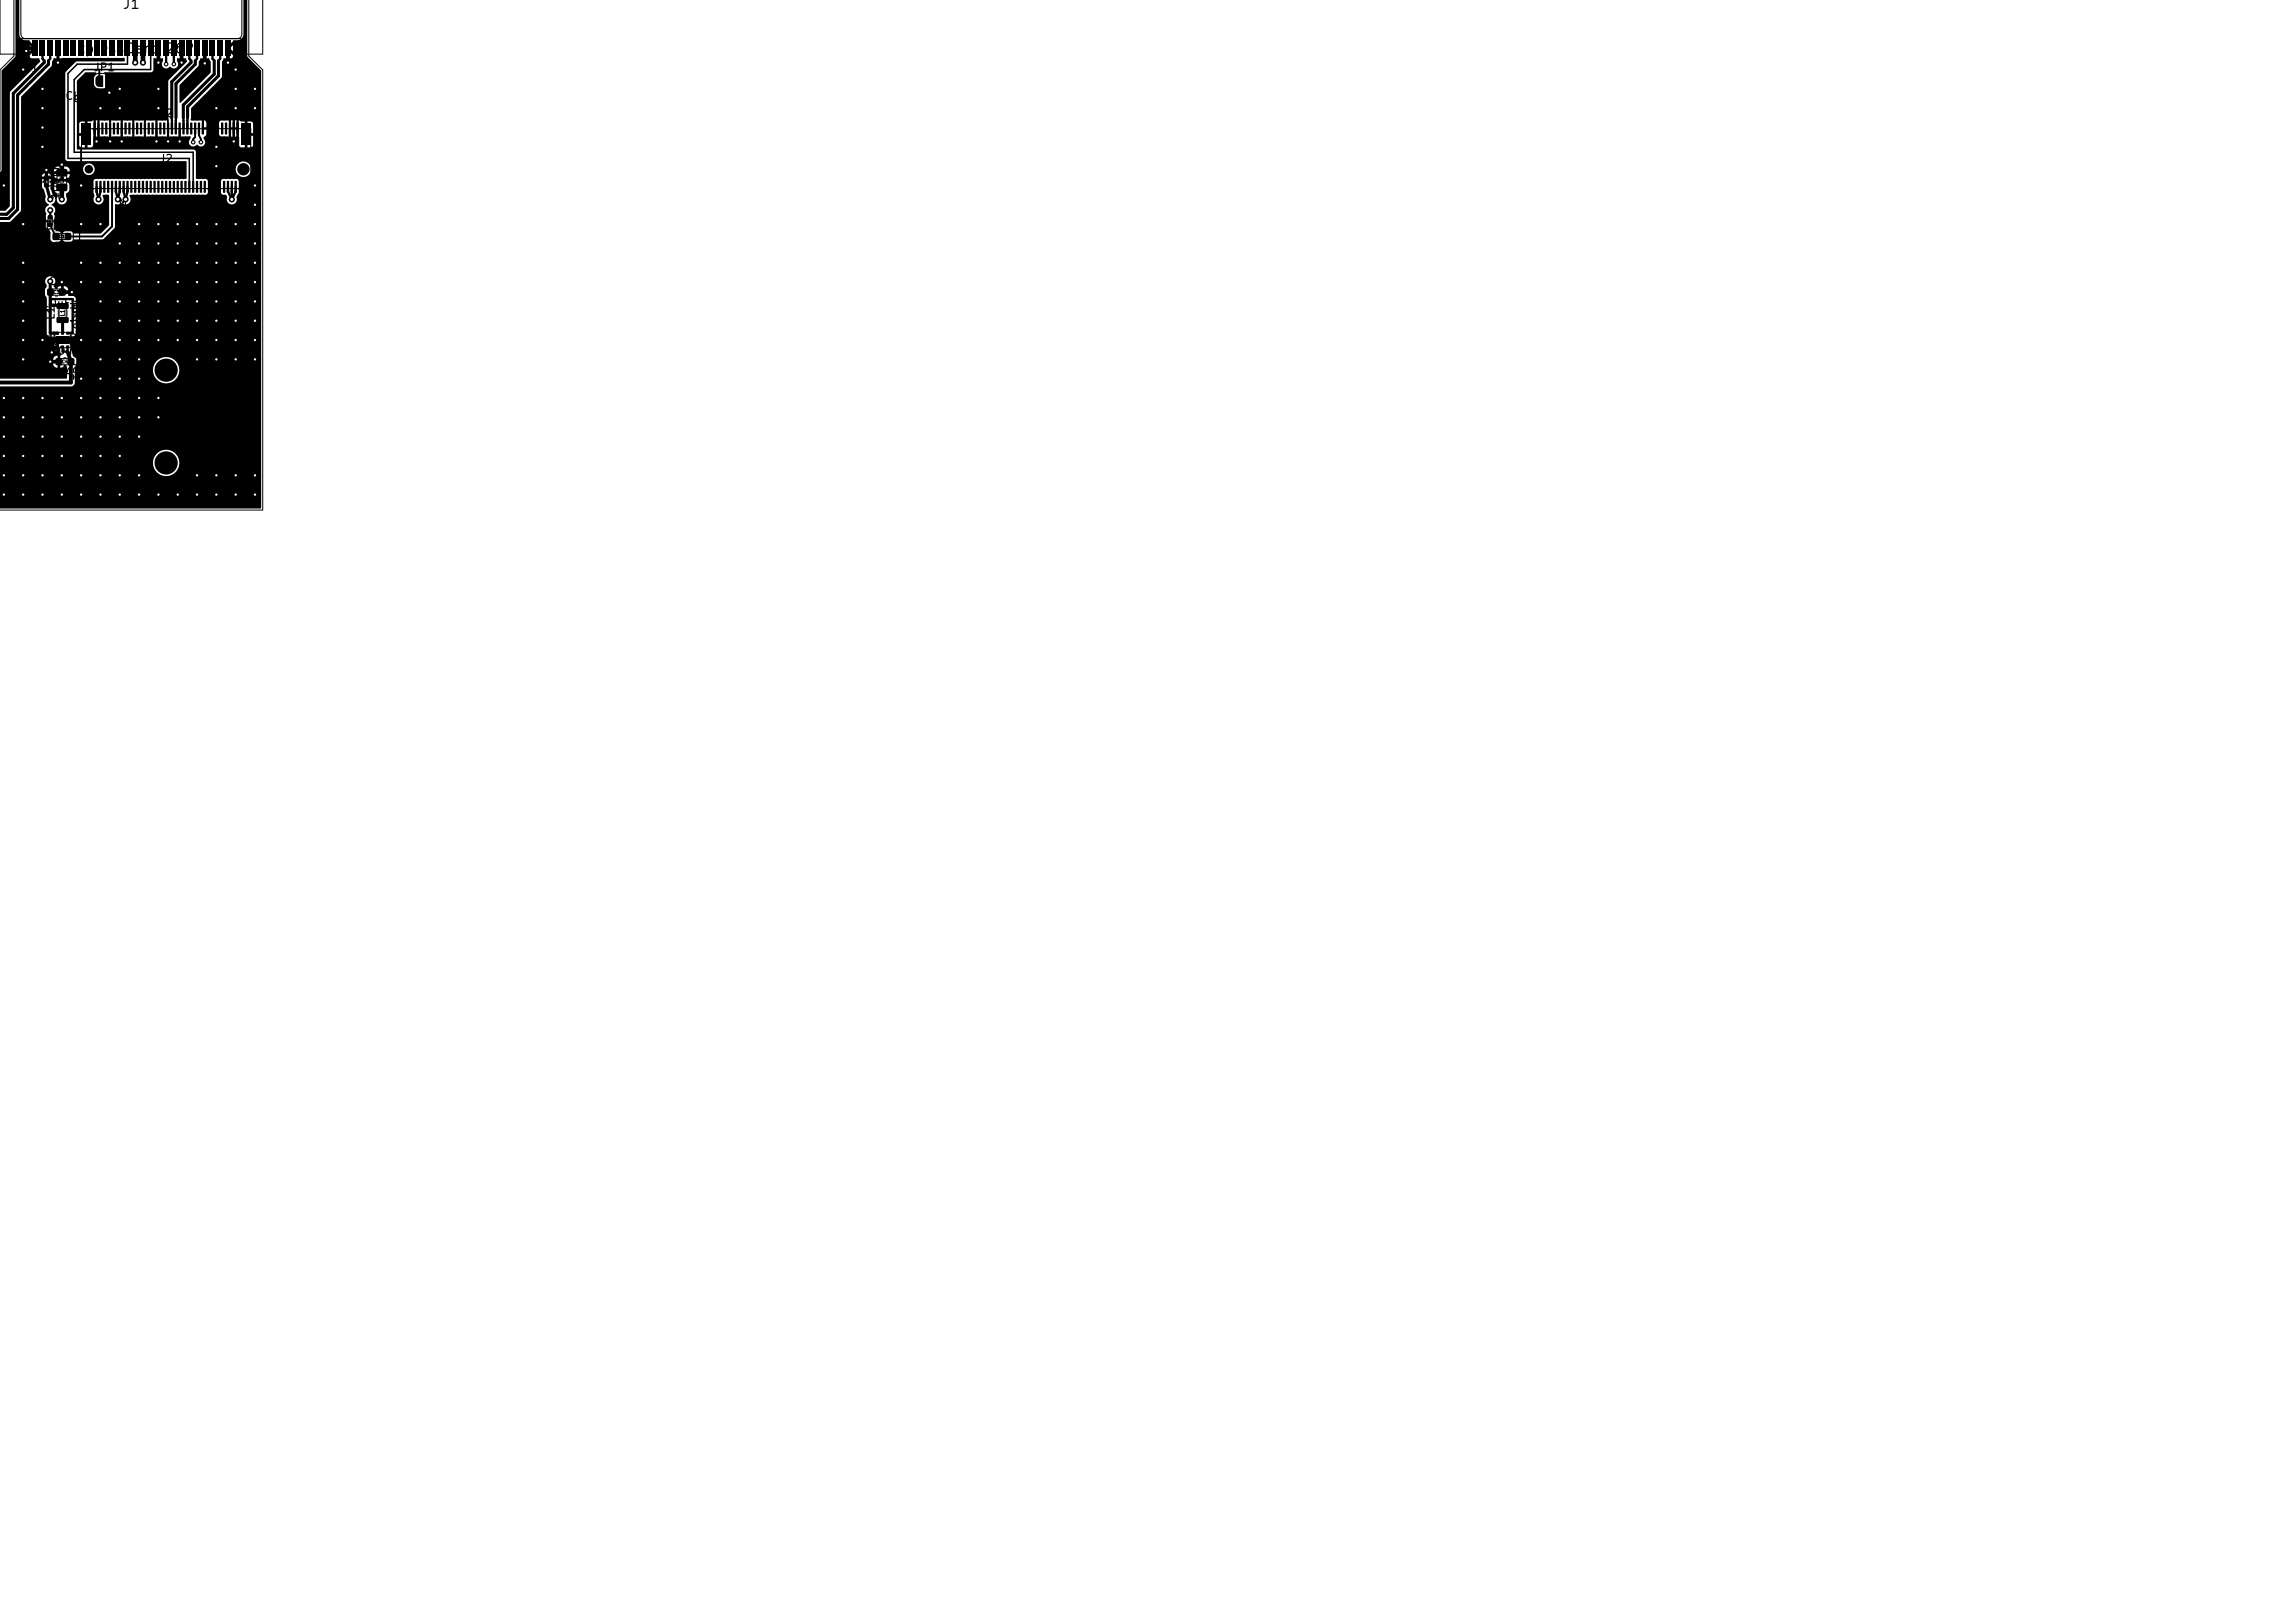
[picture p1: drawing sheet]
<svg xmlns="http://www.w3.org/2000/svg" width="297mm" height="210mm" viewBox="0 0 297 210" stroke-linecap="round" stroke-linejoin="round" font-family="sans-serif">
<defs><g id="words">
<g font-size="1.3">
<text x="15.8" y="1.5">J1</text>
<text x="8.7" y="7.2">ExpressCard 26P</text>
</g>
<g font-size="1.2">
<text x="12.2" y="40.8">M-KEY</text>
<text x="20.2" y="40.8">2230/2242</text>
<text x="16.8" y="43.3">NVMe SSD</text>
</g>
<g font-size="1">
<text x="12" y="9.5">JP1</text>
<text x="8.4" y="13.2">CLKREQ-GND</text>
<text x="20.5" y="15.4">J2</text>
<text x="20.5" y="21.3">J2</text>
<text x="5" y="29.9">LED red</text>
<text x="5.6" y="24.6" transform="rotate(-90 5.6 24.6)">C2</text>
<text x="6.1" y="29.7" transform="rotate(-90 6.1 29.7)">R1</text>
<text x="7.1" y="24.4" transform="rotate(-90 7.1 24.4)">C1</text>
<text x="7.9" y="25.9" transform="rotate(-90 7.9 25.9)">100nF</text>
<text x="10.4" y="25.2" transform="rotate(-90 10.4 25.2)">22uF</text>
<text x="15.2" y="26.9">M.2 M-key H2.3</text>
<text x="6.9" y="32.8">D1</text>
<text x="8.4" y="30.1" transform="rotate(-90 8.4 30.1)">470</text>
<text x="5.4" y="40">10uF</text>
<text x="6.2" y="37.1">C3</text>
<text x="7.3" y="41.5" transform="rotate(-90 7.3 41.5)">L1</text>
<text x="6.5" y="46.1">10uF</text>
<text x="6.9" y="45.1" transform="rotate(-90 6.9 45.1)">U1</text>
<text x="10.4" y="42.1" transform="rotate(-90 10.4 42.1)">1uH</text>
<text x="7.3" y="49">C4</text>
<text x="10.8" y="49.3" transform="rotate(-90 10.8 49.3)">TPS61240DRV</text>
</g>
<g font-size=".8">
<text x="4" y="9.5">1</text>
<text x="9.4" y="13.4">CLKREQ&gt;GND</text>
</g>
<g font-size=".5">
<text x="8.4" y="23.8" transform="rotate(-90 8.4 23.8)">C1</text>
<text x="8.5" y="41" transform="rotate(-90 8.5 41)">L1</text>
<text x="8.5" y="44.6" transform="rotate(-90 8.5 44.6)">U1</text>
</g>
<g font-size=".4">
<text x="7.6" y="30.9">D1</text>
<text x="6.9" y="38.1">C3</text>
<text x="8" y="47.1">C4</text>
</g>
<g font-size=".3">
<text x="6.2" y="23.8" transform="rotate(-90 6.2 23.8)">C2</text>
<text x="6.7" y="28.9" transform="rotate(-90 6.7 28.9)">R1</text>
</g>
</g></defs>
<g fill="#000">
<path d="M2 -.1h.5v4.6a.8 .8 0 0 0 .8 .7h.5l.7 .8v.5l-.6 .6v.3l.2 .1h.9l.2 .4-3.8 3.9-.1 .2v14.7l-.6 .6h-.8v5.3v-3.9h1.4l1.4-1.4v-4.1h2.7l.1 .3-.1 .3 .1 .4 .2 .3 .2 .9a.82 .82 0 0 0 .4 1.1 .8 .8 0 0 0-.3 1.2l-.1 .6 .2 .3-.2 .3v.5l.2 .2 .2 .1 .3 .4v1l.3 .2h.6a.46 .46 0 0 0 .4-.4v-.7a.72 .72 0 0 0-.6-.4l-.2-.4v-.5l-.2-.3 .2-.3v-.5a.3 .3 0 0 1 0-.4 .81 .81 0 0 0-.4-.9 .74 .74 0 0 0 .4-.6 .74 .74 0 0 0-.3-.7l-.3-.9 .1-.3h.4v.6l.2 .3 .2 .1v.5a.66 .66 0 0 0 .6 1 .66 .66 0 0 0 .6-1.1v-.4l.2-.1 .2-.3v-.7l-.2-.3-.3-.1h-1.1l-.2 .1-.2 .4h-.4l-.1-.3a.3 .3 0 0 1 .1-.5h-3.9v-.4h3.1v-.4h.4v.4h.4l-.2-.3h.6a.62 .62 0 0 0 .8 .7v-.7h.4v.7l.5-.1 .3-.2v-.4h-2.6l-.6-.1-.3 .2-.1 .2h-2.7v-.7h4.3v.1h.8v-.6h.4v.6h.8v-.4h1.7a.75 .75 0 0 0 1.1 .8 .75 .75 0 0 0 .2-1.3 .75 .75 0 0 0-1.2 .4l-.1 .1h-1.7l-.3-.2a2.78 2.78 0 0 0-1.6 .1l-.1 .4h-4.3v-9.6l3.9-3.9 .1-.6 .3-.5h9l.1 .1v.3h-6.1l-.2 .1-1.3 1.4v11.2l.3 .3h15.3v2.2l-.4 .1h-11a.41 .41 0 0 0-.6 .2v1.5l.1 .5a.67 .67 0 0 0 .1 .9 .67 .67 0 0 0 .9 0 .67 .67 0 0 0 .1-.9l.1-.2h.4l.3 .1v3.9l-1.1 1h-3.5l-.4-.3h-.6l-.3 .1-.1 .2v.8l.1 .2 .3 .1h.6l.4-.3h3.7l.2-.1 1.4-1.5 .1-2.9 .1-.1a.7 .7 0 0 0 .7-.1 .69 .69 0 0 0 1 0 .69 .69 0 0 0 .1-.9l.1-.2h.4h9.4l.2-.2v-1.6h1.7v1.6l.2 .2h.4l.2 .3a.67 .67 0 0 0 .7 1 .67 .67 0 0 0 .5-1l.3-.5v-1.6a.48 .48 0 0 0-.7-.2l-1.3-.1-.2 .1-.1 .2h-1.7a.41 .41 0 0 0-.6-.2h-.6l-.3-.1v-1.3h5.1v.2a1.01 1.01 0 0 0 1.5 .8 1.01 1.01 0 0 0 0-1.8 1.01 1.01 0 0 0-1.5 .8h-5.1v-2.1l-.2-.3-.2-.1h-15v-1.7h.2l.1 1.2 .2 .3h.5v-1.5h-1v-1.6h.2v1.2h.8v-1.5h.3v3.4h.5l.2-.3 .1-3.2h.3v2.1h.2v-1.8h.2l.1 1.8 .6-.1 .6 .1 .1-1.8h.1l.1 1.8 .6-.1 .6 .1 .1-1.8h.1l.1 1.8 .6-.1 .6 .1 .1-1.8h.1l.1 1.8 .6-.1 .6 .1 .1-1.8h.1l.1 1.8 .6-.1 .6 .1 .1-1.8h.1l.1 1.8 .6-.1 .6 .1v-2.1h-.6h-.6l-.1 .3h-.1l-.1-.3h-.6h-.6l-.1 .3h-.1l-.1-.3h-.6h-.6l-.1 .3h-.1l-.1-.3h-.6h-.6l-.1 .3h-.1l-.1-.3h-.6h-.6l-.1 .3h-.1l-.1-.3h-.6h-.6l-.1 .3h-.2v-.3h-.5l-.3 .1h-1.3l-.3 .3h-.2v-5.6l1.1-1h1.3a.17 .17 0 0 1 .1 .1 .17 .17 0 0 1-.1 .2l-.3 .5v.7l.1 .3 .5 .3h.7l.2-.3v-1.4l-.2-.3 .1-.1h6l.2-.1 .2-.3v-1.5h1.1l.1 .4a.58 .58 0 0 0 0 .8 .58 .58 0 0 0 .9-.1 .59 .59 0 0 0 .8 .1 .59 .59 0 0 0 .1-.8l.1-.4h1l.2 .4-2.3 2.4-.1 .2v4.8l.1 2.4 .6-.1 .6 .1 .1-1v-.1l.1 .1 .1 1 1.1-.1a.18 .18 0 0 1 .2 .1 .18 .18 0 0 1-.1 .3 .58 .58 0 0 0 0 .8 .58 .58 0 0 0 .9-.1 .6 .6 0 0 0 .9 .1 .6 .6 0 0 0 0-.9v-.2l.3-.3v-.6h-.4l-.1-.3h.5v-.6h1.6l.1 1.5a.48 .48 0 0 0 .6 .2l.6 .1 .1-.9h.2v.9h.2v-.9h.3v.9l.5 .1 .1 1.1 .2 .2h.5v-1.5h.3v1.5l.6-.1 .1-.2v-1.2h-1v-1.9h.3v1.5h.7v-1.3l-.2-.2h-1.3l-.3-.1v2.1h-.3v-.9h-.9l-.1-1.1v-.1h.3v.9h.2v-.9h.3v.9h.2v-.9h-2l-.3 .3h-1.6l-.1-.2-.2-.1v.9h-.2l-.1-.9h-1.1l-.3-.1v-1.5l3.9-3.9 .1-.2v-1.9l.2-.4 1-.1 .2-.2 .1-.2-.7-.6v-.3h.2l.5 .5v-.9l-.5 .4h-.2v-.2l.7-.8h.6a.8 .8 0 0 0 .7-.8v-4.5h.5v7.4l1.8 1.9v56.6h-33.9v-31.3v28.2v-2.9h19.9v.2a1.7 1.7 0 0 0 2.6 1.4 1.7 1.7 0 0 0 0-3 1.7 1.7 0 0 0-2.6 1.4h-19.9v-29.2v19.4h9.3l.3-.1 .2-.3v-1.8h10.1a1.7 1.7 0 0 0 2.4 1.7 1.7 1.7 0 0 0 .4-2.9 1.7 1.7 0 0 0-2.8 1v.2h-10.1v-.3l.2-.3v-.8l-.2-.2-.3-.2-.2-.8-.1-.6-.2-.2-.5 .1-.8-.1v1l.3 .5-.1 .1v1.6l.3-.1 .3-.3 .3 .3-.1 1.5h-8.7v-2h7v.1a.52 .52 0 0 0 .5 .5v-.6h-7.5v-.5h7v.1h.5v-.6l-.4 .2-.1 .3h-7v-1.4h7.1l.1 .2 .2 .1v-.3h-7.4v-.4h7.4v-.3l-.2 .1-.1 .2h-7.1v-7.2h5.9v.7l.2 .3v4.7l.1 .2 .3 .2 3.1-.1 .3-.2v-4.8l-.2-.2h-.7l-.1-.3h-.7v-.2l-.2-.1v-.7h.3v.6h.6a.53 .53 0 0 0-.6-.6h-.5l-.4 .4-.1-.1a.42 .42 0 0 1-.1-.7 .66 .66 0 0 0-.8-.8 .66 .66 0 0 0-.3 1.1v.3l-.2 .3h-5.9v-15.3l.3-.2v-12.8l1.8-1.8v-.7h1.9l.4-.5-.4-.4v.9h-1.9zM4.1 5.3h.8v2h-.8zM5.1 5.3h.8v2h-.8zM6.1 5.3h.7v2h-.7zM7.2 5.3h.7v2h-.7zM8.1 5.3h.7v2h-.7zM9.2 5.3h.6v2h-.6zM10.1 5.3h.7v2h-.7zM10.6 16h1.2v2.8h-1.2zM11.1 5.3h.8v2h-.8zM12.1 15.9h.3v1.4l-.1 .1-.2-.1zM12.1 5.3h.7v2h-.7z"/>
<path d="M12.6 15.9h.3v1.4l-.1 .1-.2-.1zM13.1 15.9h.3v1.4l-.1 .1-.2-.1zM13.2 5.3h.6v2h-.6zM12.5 9.9l.3-.1h.5v1.5l-.6-.1-.3-.3v-.7zM13.6 15.9h.3v1.4l-.1 .1-.2-.1zM14.1 15.9h.3v1.4l-.1 .1-.2-.1zM14.1 5.3h.7v2h-.7zM13.6 9.8h.7l.3 .3v.7l-.1 .3-.2 .1-.7 .1zM14.6 15.9h.3v1.4l-.1 .1-.2-.1zM15.1 15.9h.3v1.4l-.1 .1-.2-.1zM15.1 5.3h.8v2h-.8zM15.6 15.9h.3v1.4l-.1 .1-.2-.1z"/>
<path d="M16.1 15.9h.3v1.4l-.1 .1-.2-.1zM16.1 5.3h.8v2h-.8zM16.6 15.9h.3v1.4l-.1 .1-.2-.1zM17.1 15.9h.3v1.4l-.1 .1-.2-.1zM17.1 5.3h.7v2h-.7zM17.6 15.9h.3v1.4l-.1 .1-.2-.1zM18.1 15.9h.3v1.4l-.1 .1-.2-.1zM18.2 5.3h.6v2h-.6zM18.6 15.9h.3v1.4l-.1 .1-.2-.1zM19.1 15.9h.3v1.4l-.1 .1-.2-.1zM19.1 5.3h.7v2h-.7zM19.6 15.9h.3v1.4l-.1 .1-.2-.1z"/>
<path d="M20.1 15.9h.3v1.4l-.1 .1-.2-.1zM20.1 5.3h.7v2h-.7zM20.6 15.9h.3v1.4l-.1 .1-.2-.1zM21.1 15.9h.3v1.4l-.1 .1-.2-.1zM21.1 5.3h.7v2h-.7zM21.6 15.9h.3v1.4l-.1 .1-.2-.1zM22.1 15.9h.3v1.4l-.1 .1-.2-.1zM22.2 5.3h.7v2h-.7zM22.6 15.9h.3v1.4l-.1 .1-.2-.1zM23.1 15.9h.3v1.4l-.1 .1-.2-.1zM23.1 5.3h.7v2h-.7zM23.6 15.9h.3v1.4l-.1 .1-.2-.1z"/>
<path d="M24.1 15.9h.3v1.4l-.1 .1-.2-.1zM24.1 5.3h.8v2h-.8zM24.6 15.9h.3v1.4l-.1 .1-.2-.1zM25.1 15.9h.3v1.4l-.1 .1-.2-.1zM25.2 5.3h.6v2h-.6zM25.6 15.9h.3v1.4l-.1 .1-.2-.1zM26.1 15.9h.3v1.4l-.1 .1-.2-.1zM26.1 5.3h.7v2h-.7zM25.9 7.6h1.2l.2 .4v1.4l-3.9 3.9h-.1l-.1-2.3 2.4-2.4 .1-.6zM27.2 5.3h.7v2h-.7zM28.1 5.3h.7v2h-.7zM28.6 15.9h.3v1.4l-.1 .1-.2-.1z"/>
<path d="M29.1 15.9h.3v1.4l-.1 .1-.2-.1zM29.1 5.3h.8v2h-.8zM29.6 15.9h.3v1.4l-.1 .1-.2-.1zM30.1 15.9h.3v1.4l-.1 .1-.2-.1zM30.6 15.9h.3v1.4l-.1 .1-.2-.1zM31.2 16h1.3v2.8h-1.3zM5.7 23.7h.6v.5h-.6zM5.7 22.8h.6v.5h-.6zM6.1 37.4l.2-.1 .6 .1 .1 .2-.1 .6-.2 .1-.6-.1v-.1zM6.2 28.9h.6v.4h-.6zM6.2 27.9h.6v.4h-.6zM7.3 23.8h.2h1.1l.1 .2v.6l-.2 .2-1.1-.1-.1-.2z"/>
<path d="M7.3 21.9h.2h1.1l.1 .2v.6l-.2 .2-1.1-.1-.1-.2zM7.7 37.4l.2-.1 .6 .1v.2v.6l-.2 .1-.6-.1-.1-.1zM6.8 30.2h.8v.8h-.8zM8.4 30.2h.8v.8h-.8zM12.4 23.4l.2 .1v1.4v.1l-.3-.1zM12.9 23.4l.3 .1v1.4l-.1 .1-.3-.1zM13.4 23.4l.2 .1v1.4v.1l-.3-.1zM13.9 23.4l.2 .1v1.4v.1l-.3-.1zM14.4 23.4l.2 .1v1.4v.1l-.2-.1zM14.9 23.4l.2 .1v1.4v.1l-.3-.1zM15.4 23.4l.3 .1v1.4l-.1 .1-.3-.1zM15.9 23.4l.2 .1v1.4v.1l-.2-.1z"/>
<path d="M16.4 23.4l.2 .1v1.4v.1l-.3-.1zM16.9 23.4l.2 .1v1.4v.1l-.2-.1zM17.4 23.4l.2 .1v1.4v.1l-.3-.1zM17.9 23.4l.3 .1v1.4l-.1 .1-.3-.1zM18.4 23.4l.2 .1v1.4v.1l-.2-.1zM18.9 23.4l.2 .1v1.4v.1l-.3-.1zM19.4 23.4l.3 .1v1.4l-.1 .1-.3-.1zM19.9 23.4l.2 .1v1.4v.1l-.3-.1zM20.4 23.4l.2 .1v1.4v.1l-.3-.1zM20.9 23.4l.2 .1v1.4v.1l-.3-.1zM21.4 23.4l.2 .1v1.4v.1l-.3-.1zM21.9 23.4l.3 .1v1.4l-.1 .1-.3-.1z"/>
<path d="M22.4 23.4l.3 .1v1.4l-.1 .1-.2-.1zM22.9 23.4l.2 .1v1.4v.1l-.2-.1zM23.4 23.4l.2 .1v1.4v.1l-.3-.1zM23.9 23.4l.2 .1v1.4v.1l-.3-.1zM24.4 23.4l.3 .1v1.4l-.1 .1-.3-.1zM24.9 23.4l.3 .1v1.4l-.1 .1-.2-.1zM25.4 23.4l.2 .1v1.4v.1l-.2-.1zM25.9 23.4l.2 .1v1.4v.1l-.3-.1zM26.4 23.4l.2 .1v1.4v.1l-.3-.1zM28.9 23.4l.2 .1v1.4v.1l-.3-.1zM29.4 23.4l.2 .1v1.4v.1l-.3-.1zM29.9 23.4l.3 .1v1.4l-.1 .1-.2-.1z"/>
<path d="M30.4 23.4l.2 .1v1.4v.1l-.2-.1zM6.8 44.9l.2 .1-.2 .1zM7.3 44.7h.3v.3h-.3zM7.3 43h.3v.3h-.3zM7.4 41.1l1.4-.1 .1 .2v.5l-.2 .1h-1.3l-.1-.2zM7.4 39.3l1.4-.1 .1 .2v.5l-.2 .1h-1.3l-.1-.2zM7.9 44.7h.4v.3h-.4zM7.9 43h.4v.3h-.4zM7.2 46.4l.2-.1 .6 .1 .1 .2-.1 .6-.1 .1-.7-.1v-.1zM8.6 44.7h.3v.3h-.3zM8.6 43h.3v.3h-.3zM7.3 43.5h1.6v1h-1.6z"/>
<path d="M8.8 46.4l.1-.1 .7 .1v.2v.6l-.2 .1-.6-.1-.1-.1z"/>
<circle cx="3" cy="9" r=".3"/>
<circle cx="3.4" cy="6.6" r=".3"/>
<circle cx="5.5" cy="16.5" r=".3"/>
<circle cx="5.5" cy="19" r=".3"/>
<circle cx="5.5" cy="14" r=".3"/>
<circle cx="5.5" cy="11.5" r=".3"/>
<circle cx="7.5" cy="8.1" r=".3"/>
<circle cx="12.5" cy="18.3" r=".3"/>
<circle cx="13" cy="14" r=".3"/>
<circle cx="14.1" cy="12" r=".3"/>
<circle cx="14.2" cy="18.3" r=".3"/>
<circle cx="15.5" cy="14" r=".3"/>
<circle cx="15.5" cy="11.5" r=".3"/>
<circle cx="15.7" cy="18.3" r=".3"/>
<circle cx="17.5" cy="8.1" r=".4"/>
<circle cx="18.5" cy="8.1" r=".4"/>
<circle cx="20.2" cy="18.3" r=".3"/>
<circle cx="20.5" cy="8.1" r=".3"/>
<circle cx="20.5" cy="14" r=".3"/>
<circle cx="20.5" cy="11.5" r=".3"/>
<circle cx="21.5" cy="8.3" r=".3"/>
<circle cx="21.7" cy="18.3" r=".3"/>
<circle cx="22.5" cy="8.3" r=".3"/>
<circle cx="23.2" cy="18.3" r=".3"/>
<circle cx="23.5" cy="8.1" r=".3"/>
<circle cx="25" cy="18.4" r=".3"/>
<circle cx="26" cy="18.4" r=".3"/>
<circle cx="26.5" cy="8.2" r=".3"/>
<circle cx="28" cy="19" r=".3"/>
<circle cx="28" cy="14" r=".3"/>
<circle cx="29.5" cy="8.1" r=".3"/>
<circle cx="30.2" cy="18.3" r=".3"/>
<circle cx="30.5" cy="14" r=".3"/>
<circle cx="30.5" cy="9" r=".3"/>
<circle cx="30.5" cy="11.5" r=".3"/>
<circle cx="33" cy="14" r=".3"/>
<circle cx="33" cy="11.5" r=".3"/>
<circle cx=".5" cy="24" r=".3"/>
<circle cx="3" cy="34" r=".3"/>
<circle cx="3" cy="39" r=".3"/>
<circle cx="3" cy="29" r=".3"/>
<circle cx="3" cy="36.5" r=".3"/>
<circle cx="6" cy="22" r=".3"/>
<circle cx="6.5" cy="27.2" r=".4"/>
<circle cx="6.5" cy="25.8" r=".4"/>
<circle cx="6.5" cy="36.4" r=".4"/>
<circle cx="8" cy="21.3" r=".3"/>
<circle cx="8" cy="36.5" r=".3"/>
<circle cx="8" cy="25.8" r=".4"/>
<circle cx="9.3" cy="37.8" r=".3"/>
<circle cx="10.5" cy="29" r=".3"/>
<circle cx="10.5" cy="34" r=".3"/>
<circle cx="10.5" cy="24" r=".3"/>
<circle cx="10.5" cy="36.5" r=".3"/>
<circle cx="12.8" cy="25.8" r=".4"/>
<circle cx="13" cy="34" r=".3"/>
<circle cx="13" cy="39" r=".3"/>
<circle cx="13" cy="29" r=".3"/>
<circle cx="13" cy="36.5" r=".3"/>
<circle cx="15.3" cy="25.8" r=".4"/>
<circle cx="15.5" cy="34" r=".3"/>
<circle cx="15.5" cy="39" r=".3"/>
<circle cx="15.5" cy="31.5" r=".3"/>
<circle cx="15.5" cy="36.5" r=".3"/>
<circle cx="16.3" cy="25.8" r=".4"/>
<circle cx="18" cy="39" r=".3"/>
<circle cx="18" cy="34" r=".3"/>
<circle cx="18" cy="29" r=".3"/>
<circle cx="18" cy="31.5" r=".3"/>
<circle cx="18" cy="36.5" r=".3"/>
<circle cx="20.5" cy="34" r=".3"/>
<circle cx="20.5" cy="39" r=".3"/>
<circle cx="20.5" cy="29" r=".3"/>
<circle cx="20.5" cy="31.5" r=".3"/>
<circle cx="20.5" cy="36.5" r=".3"/>
<circle cx="23" cy="34" r=".3"/>
<circle cx="23" cy="39" r=".3"/>
<circle cx="23" cy="29" r=".3"/>
<circle cx="23" cy="31.5" r=".3"/>
<circle cx="23" cy="36.5" r=".3"/>
<circle cx="25.5" cy="34" r=".3"/>
<circle cx="25.5" cy="39" r=".3"/>
<circle cx="25.5" cy="29" r=".3"/>
<circle cx="25.5" cy="31.5" r=".3"/>
<circle cx="25.5" cy="36.5" r=".3"/>
<circle cx="28" cy="39" r=".3"/>
<circle cx="28" cy="29" r=".3"/>
<circle cx="28" cy="34" r=".3"/>
<circle cx="28" cy="21.5" r=".3"/>
<circle cx="28" cy="31.5" r=".3"/>
<circle cx="28" cy="36.5" r=".3"/>
<circle cx="30" cy="25.8" r=".4"/>
<circle cx="30.5" cy="34" r=".3"/>
<circle cx="30.5" cy="39" r=".3"/>
<circle cx="30.5" cy="29" r=".3"/>
<circle cx="30.5" cy="31.5" r=".3"/>
<circle cx="30.5" cy="36.5" r=".3"/>
<circle cx="33" cy="29" r=".3"/>
<circle cx="33" cy="39" r=".3"/>
<circle cx="33" cy="34" r=".3"/>
<circle cx="33" cy="31.5" r=".3"/>
<circle cx="33" cy="26.5" r=".3"/>
<circle cx="33" cy="24" r=".3"/>
<circle cx="33" cy="36.5" r=".3"/>
<circle cx=".5" cy="51.5" r=".3"/>
<circle cx=".5" cy="56.5" r=".3"/>
<circle cx=".5" cy="54" r=".3"/>
<circle cx=".5" cy="59" r=".3"/>
<circle cx="3" cy="44" r=".3"/>
<circle cx="3" cy="46.5" r=".3"/>
<circle cx="3" cy="51.5" r=".3"/>
<circle cx="3" cy="56.5" r=".3"/>
<circle cx="3" cy="41.5" r=".3"/>
<circle cx="3" cy="54" r=".3"/>
<circle cx="3" cy="59" r=".3"/>
<circle cx="5.5" cy="44" r=".3"/>
<circle cx="5.5" cy="56.5" r=".3"/>
<circle cx="5.5" cy="51.5" r=".3"/>
<circle cx="5.5" cy="59" r=".3"/>
<circle cx="5.5" cy="54" r=".3"/>
<circle cx="6.5" cy="46.8" r=".3"/>
<circle cx="6.7" cy="45.6" r=".3"/>
<circle cx="8" cy="56.5" r=".3"/>
<circle cx="8" cy="51.5" r=".3"/>
<circle cx="8" cy="59" r=".3"/>
<circle cx="8" cy="54" r=".3"/>
<circle cx="10.5" cy="49" r=".3"/>
<circle cx="10.5" cy="44" r=".3"/>
<circle cx="10.5" cy="51.5" r=".3"/>
<circle cx="10.5" cy="56.5" r=".3"/>
<circle cx="10.5" cy="54" r=".3"/>
<circle cx="10.5" cy="59" r=".3"/>
<circle cx="13" cy="44" r=".3"/>
<circle cx="13" cy="49" r=".3"/>
<circle cx="13" cy="51.5" r=".3"/>
<circle cx="13" cy="46.5" r=".3"/>
<circle cx="13" cy="56.5" r=".3"/>
<circle cx="13" cy="41.5" r=".3"/>
<circle cx="13" cy="54" r=".3"/>
<circle cx="13" cy="59" r=".3"/>
<circle cx="15.5" cy="44" r=".3"/>
<circle cx="15.5" cy="49" r=".3"/>
<circle cx="15.5" cy="46.5" r=".3"/>
<circle cx="15.5" cy="51.5" r=".3"/>
<circle cx="15.5" cy="56.5" r=".3"/>
<circle cx="15.5" cy="41.5" r=".3"/>
<circle cx="15.5" cy="59" r=".3"/>
<circle cx="15.5" cy="54" r=".3"/>
<circle cx="18" cy="44" r=".3"/>
<circle cx="18" cy="49" r=".3"/>
<circle cx="18" cy="51.5" r=".3"/>
<circle cx="18" cy="56.5" r=".3"/>
<circle cx="18" cy="46.5" r=".3"/>
<circle cx="18" cy="41.5" r=".3"/>
<circle cx="18" cy="54" r=".3"/>
<circle cx="20.5" cy="44" r=".3"/>
<circle cx="20.5" cy="51.5" r=".3"/>
<circle cx="20.5" cy="41.5" r=".3"/>
<circle cx="20.5" cy="54" r=".3"/>
<circle cx="23" cy="44" r=".3"/>
<circle cx="23" cy="41.5" r=".3"/>
<circle cx="25.5" cy="44" r=".3"/>
<circle cx="25.5" cy="46.5" r=".3"/>
<circle cx="25.5" cy="41.5" r=".3"/>
<circle cx="28" cy="44" r=".3"/>
<circle cx="28" cy="46.5" r=".3"/>
<circle cx="28" cy="41.5" r=".3"/>
<circle cx="30.5" cy="44" r=".3"/>
<circle cx="30.5" cy="46.5" r=".3"/>
<circle cx="30.5" cy="41.5" r=".3"/>
<circle cx="33" cy="44" r=".3"/>
<circle cx="33" cy="46.5" r=".3"/>
<circle cx="33" cy="41.5" r=".3"/>
<circle cx=".5" cy="61.5" r=".3"/>
<circle cx=".5" cy="64" r=".3"/>
<circle cx="3" cy="61.5" r=".3"/>
<circle cx="3" cy="64" r=".3"/>
<circle cx="5.5" cy="61.5" r=".3"/>
<circle cx="5.5" cy="64" r=".3"/>
<circle cx="8" cy="61.5" r=".3"/>
<circle cx="8" cy="64" r=".3"/>
<circle cx="10.5" cy="61.5" r=".3"/>
<circle cx="10.5" cy="64" r=".3"/>
<circle cx="13" cy="61.5" r=".3"/>
<circle cx="13" cy="64" r=".3"/>
<circle cx="15.5" cy="61.5" r=".3"/>
<circle cx="15.5" cy="64" r=".3"/>
<circle cx="18" cy="61.5" r=".3"/>
<circle cx="18" cy="64" r=".3"/>
<circle cx="20.5" cy="64" r=".3"/>
<circle cx="23" cy="64" r=".3"/>
<circle cx="25.5" cy="61.5" r=".3"/>
<circle cx="25.5" cy="64" r=".3"/>
<circle cx="28" cy="61.5" r=".3"/>
<circle cx="28" cy="64" r=".3"/>
<circle cx="30.5" cy="61.5" r=".3"/>
<circle cx="30.5" cy="64" r=".3"/>
<circle cx="33" cy="61.5" r=".3"/>
<circle cx="33" cy="64" r=".3"/>
</g>
<g fill="none" stroke="#000" stroke-width=".25">
<path d="M12.2 16.6v1.1l.3 .6 .2-.6v-1.1M12.8 9v1.5M14.3 16.6v1.7M15.8 16.6v1.7M20.2 16.6v1.7M21.7 16.6v1.7M23.2 16.6v1.7M25.3 16.6v1.2l-.3 .2v.4M25.7 16.6v.9l.3 .5v.4M29.8 16.6v1.1l.5 .6M30.3 16.6v1.7M30.7 16.6v1.1l-.4 .6"/>
<path d="M6.5 29.1l.7 1.5M14.5 24.2v5.1l-1.3 1.3h-4.4"/>
</g>
<path d="M3.4 6.3h1.1M20.5 7.3v.8M23.5 7.3v.8M26.5 7.3v.9M29.5 7.3v.8M8.1 37.8h1.2M6.5 46.8h1.1M8.7 45.5l.5 1.3v2.7h-9.3" fill="none" stroke="#000" stroke-width=".5"/>
<g fill="none" stroke="#000" stroke-width=".3">
<path d="M5.5 7.3v.3l.2 .3M6.5 7.3v.3l-.2 .3M21.5 7.3v1M22.2 15.2l.1 1.4M22.5 7.3v1M22.8 15.2v1.4M23.7 15.2v1.4M24.3 15.2l-.1 1.4M24.5 7.3v.3l.2 .3M25.5 7.3v.3l-.2 .3M27.5 7.3v.3l.2 .3M28.5 7.3v.3l-.2 .3"/>
<path d="M6.5 27.2v.9M6.5 38.7h2.9v4.4h-.7M12.5 24.2v.6l.2 1 .3-1v-.6M15 24.2v.6l.2 1 .3-1v-.6M16 24.2v.6l.2 1 .3-1v-.6M29.5 24.2v.6l.5 1M30 24.2v1.6M30.5 24.2v.6l-.5 1M7.4 44v.9l-.7 .7M8.1 44.9v.6h.6v-.6"/>
</g>
<g fill="none" stroke="#000" stroke-width=".4">
<path d="M5.7 7.9v.2l-4 4v14.8l-.8 .8h-1M6.3 7.9v.4l-4 4v14.8l-1.2 1.2h-1.2M7.5 7.3v.8M14.1 10.5v1.5M24.7 7.9v.2l-2.5 2.5v4.6M25.3 7.9v.4l-2.5 2.5v4.4M27.7 7.9v1.7l-4 4v1.6M28.3 7.9v1.9l-4 4v1.4M6 22v1M6 24l.5 1.8M6.5 36.4v6.7h.9M6.5 39.4l1.6 .2"/>
<path d="M8.1 41.4v1.7"/>
</g>
<path d="M17.5 7.3v.8M18.5 7.3v.8M8 21.3v1.1M8 24.3v1.5" fill="none" stroke="#000" stroke-width=".6"/>
<path d="M16.5 7.3v1h-6.5l-1.2 1.2v11h15.7v3.7M19.5 7.3v1.7h-8.6l-1.3 1.3v9.4h15.4v4.5" fill="none" stroke="#000" stroke-width=".2"/>
<path d="M10.3 25.2v37.2h22.4v-37.2" fill="none" stroke="#000" stroke-width=".15"/>
<g fill="none" stroke="#000" stroke-width=".13">
<path d="M1.8 0v7.3l-1.8 1.8-.1 12.9M2.7 -.1v4.5a.6 .6 0 0 0 .6 .6M31.3 0v4.4a.6 .6 0 0 1-.6 .6M32.2 -.1v7.4l1.8 1.8v56.9h-34M34 0v7h-2.8v-2h-28.4v2h-2.8v-7M10.4 19v5.5h1.7M10.6 16.7h21.9v7.7h-21.9zM12 16.7l.2 .4 .3-.4M12 15.2h.5l-.3 .4zM12.3 9.7l.4-.2h1.5a.7 .7 0 0 1 .7 .7v.6a.7 .7 0 0 1-.7 .7h-1.4a.7 .7 0 0 1-.7-.7v-.7zM26.7 16.5h1.6M32.6 19v2.4"/>
<path d="M5.6 23.4v.2M5.8 23h.4v1h-.4zM6.1 28.4v.4M6.2 28.1h.6v1h-.6zM6.4 23.4v.2M6.5 37.4h1.6v.8h-1.6zM6.9 28.4v.4M7.2 37.3h.2M7.2 38.3h.2M7.2 29.9h2.3v1.4h-2.3M7.2 30.2h1.6v.5l-.3 .3h-1.3zM7.3 23v.6"/>
<path d="M7.4 22.3h1.2v2h-1.2zM7.6 39.5h.9v2h-.9zM8.7 23v.6M26.9 24.5h1.7M32.6 22.4v2.1h-1.7M6.8 44.9l.2 .1-.2 .1zM7 42.9v1.8M7.1 43h2v2h-1.5l-.5-.5zM7.5 40.1v.8M7.6 46.4h1.6v.8h-1.6zM8.3 46.3h.2M8.3 47.3h.2"/>
<path d="M8.7 40.1v.8M9.2 42.9v2.2"/>
</g>
<g fill="#fff">
<circle cx="28" cy="29" r=".15"/>
<circle cx="10.5" cy="34" r=".15"/>
<circle cx="13" cy="64" r=".15"/>
<circle cx="5.5" cy="11.5" r=".15"/>
<circle cx="30.2" cy="18.3" r=".15"/>
<circle cx="30.5" cy="44" r=".15"/>
<circle cx="3" cy="41.5" r=".15"/>
<circle cx="15.7" cy="18.3" r=".15"/>
<circle cx="25.5" cy="61.5" r=".15"/>
<circle cx="20.2" cy="18.3" r=".15"/>
<circle cx="10.5" cy="24" r=".15"/>
<circle cx="20.5" cy="14" r=".15"/>
<circle cx="20.5" cy="41.5" r=".15"/>
<circle cx="5.5" cy="14" r=".15"/>
<circle cx="3" cy="54" r=".15"/>
<circle cx="28" cy="34" r=".15"/>
<circle cx="10.5" cy="59" r=".15"/>
<circle cx="20.5" cy="64" r=".15"/>
<circle cx="3" cy="61.5" r=".15"/>
<circle cx="12.5" cy="18.3" r=".15"/>
<circle cx="20.5" cy="8.1" r=".15"/>
<circle cx="15.5" cy="41.5" r=".15"/>
<circle cx="18" cy="51.5" r=".15"/>
<circle cx="26.5" cy="8.2" r=".15"/>
<circle cx="18" cy="41.5" r=".15"/>
<circle cx="13" cy="34" r=".15"/>
<circle cx="15.5" cy="51.5" r=".15"/>
<circle cx="25.5" cy="39" r=".15"/>
<circle cx="30.5" cy="64" r=".15"/>
<circle cx=".5" cy="51.5" r=".15"/>
<circle cx="25.5" cy="44" r=".15"/>
<circle cx="5.5" cy="64" r=".15"/>
<circle cx="10.5" cy="36.5" r=".15"/>
<circle cx="10.5" cy="44" r=".15"/>
<circle cx="5.5" cy="19" r=".15"/>
<circle cx="13" cy="29" r=".15"/>
<circle cx="13" cy="44" r=".15"/>
<circle cx="20.5" cy="34" r=".15"/>
<circle cx=".5" cy="24" r=".15"/>
<circle cx="23" cy="29" r=".15"/>
<circle cx="15.5" cy="31.5" r=".15"/>
<circle cx="33" cy="61.5" r=".15"/>
<circle cx="3" cy="56.5" r=".15"/>
<circle cx="8" cy="64" r=".15"/>
<circle cx="23" cy="34" r=".15"/>
<circle cx="33" cy="26.5" r=".15"/>
<circle cx="15.5" cy="11.5" r=".15"/>
<circle cx="18" cy="56.5" r=".15"/>
<circle cx="30.5" cy="46.5" r=".15"/>
<circle cx="33" cy="46.5" r=".15"/>
<circle cx="13" cy="41.5" r=".15"/>
<circle cx="18" cy="49" r=".15"/>
<circle cx="20.5" cy="44" r=".15"/>
<circle cx="3.4" cy="6.6" r=".15"/>
<circle cx="28" cy="61.5" r=".15"/>
<circle cx="3" cy="46.5" r=".15"/>
<circle cx="15.5" cy="64" r=".15"/>
<circle cx="18" cy="39" r=".15"/>
<circle cx="15.5" cy="49" r=".15"/>
<circle cx="13" cy="46.5" r=".15"/>
<circle cx="33" cy="39" r=".15"/>
<circle cx="10.5" cy="51.5" r=".15"/>
<circle cx="15.5" cy="39" r=".15"/>
<circle cx="23" cy="64" r=".15"/>
<circle cx="30.5" cy="14" r=".15"/>
<circle cx="13" cy="61.5" r=".15"/>
<circle cx="30.5" cy="11.5" r=".15"/>
<circle cx="8" cy="36.5" r=".15"/>
<circle cx="15.5" cy="44" r=".15"/>
<circle cx=".5" cy="54" r=".15"/>
<circle cx="18" cy="54" r=".15"/>
<circle cx="5.5" cy="54" r=".15"/>
<circle cx="13" cy="59" r=".15"/>
<circle cx="13" cy="54" r=".15"/>
<circle cx="6" cy="22" r=".15"/>
<circle cx=".5" cy="61.5" r=".15"/>
<circle cx="18" cy="44" r=".15"/>
<circle cx="23" cy="39" r=".15"/>
<circle cx="18" cy="29" r=".15"/>
<circle cx="13" cy="36.5" r=".15"/>
<circle cx="28" cy="19" r=".15"/>
<circle cx="3" cy="64" r=".15"/>
<circle cx=".5" cy="59" r=".15"/>
<circle cx="15.5" cy="61.5" r=".15"/>
<circle cx="33" cy="14" r=".15"/>
<circle cx="33" cy="31.5" r=".15"/>
<circle cx="7.5" cy="8.1" r=".15"/>
<circle cx="30.5" cy="34" r=".15"/>
<circle cx="10.5" cy="29" r=".15"/>
<circle cx="20.5" cy="36.5" r=".15"/>
<circle cx="23" cy="41.5" r=".15"/>
<circle cx="6.5" cy="46.8" r=".15"/>
<circle cx="15.5" cy="34" r=".15"/>
<circle cx="6.7" cy="45.6" r=".15"/>
<circle cx="30.5" cy="41.5" r=".15"/>
<circle cx="18" cy="34" r=".15"/>
<circle cx="10.5" cy="56.5" r=".15"/>
<circle cx="18" cy="46.5" r=".15"/>
<circle cx="10.5" cy="64" r=".15"/>
<circle cx="20.5" cy="31.5" r=".15"/>
<circle cx="30.5" cy="39" r=".15"/>
<circle cx=".5" cy="64" r=".15"/>
<circle cx="13" cy="39" r=".15"/>
<circle cx="18" cy="36.5" r=".15"/>
<circle cx="33" cy="36.5" r=".15"/>
<circle cx="28" cy="31.5" r=".15"/>
<circle cx="23" cy="31.5" r=".15"/>
<circle cx="5.5" cy="44" r=".15"/>
<circle cx="33" cy="34" r=".15"/>
<circle cx="15.5" cy="46.5" r=".15"/>
<circle cx="3" cy="29" r=".15"/>
<circle cx="20.5" cy="39" r=".15"/>
<circle cx="20.5" cy="51.5" r=".15"/>
<circle cx="9.3" cy="37.8" r=".15"/>
<circle cx="8" cy="56.5" r=".15"/>
<circle cx="25.5" cy="36.5" r=".15"/>
<circle cx="28" cy="41.5" r=".15"/>
<circle cx="5.5" cy="59" r=".15"/>
<circle cx="33" cy="44" r=".15"/>
<circle cx="5.5" cy="51.5" r=".15"/>
<circle cx="23.5" cy="8.1" r=".15"/>
<circle cx="15.5" cy="36.5" r=".15"/>
<circle cx="25.5" cy="41.5" r=".15"/>
<circle cx="3" cy="9" r=".15"/>
<circle cx="30.5" cy="31.5" r=".15"/>
<circle cx="14.2" cy="18.3" r=".15"/>
<circle cx="30.5" cy="9" r=".15"/>
<circle cx="15.5" cy="54" r=".15"/>
<circle cx="10.5" cy="54" r=".15"/>
<circle cx="21.7" cy="18.3" r=".15"/>
<circle cx="25.5" cy="46.5" r=".15"/>
<circle cx="23.2" cy="18.3" r=".15"/>
<circle cx="10.5" cy="61.5" r=".15"/>
<circle cx="10.5" cy="49" r=".15"/>
<circle cx="15.5" cy="59" r=".15"/>
<circle cx="28" cy="14" r=".15"/>
<circle cx="3" cy="51.5" r=".15"/>
<circle cx="13" cy="49" r=".15"/>
<circle cx="30.5" cy="61.5" r=".15"/>
<circle cx="20.5" cy="11.5" r=".15"/>
<circle cx="28" cy="36.5" r=".15"/>
<circle cx="8" cy="59" r=".15"/>
<circle cx="25.5" cy="34" r=".15"/>
<circle cx="33" cy="24" r=".15"/>
<circle cx="13" cy="14" r=".15"/>
<circle cx="3" cy="34" r=".15"/>
<circle cx="18" cy="64" r=".15"/>
<circle cx="25.5" cy="64" r=".15"/>
<circle cx="20.5" cy="54" r=".15"/>
<circle cx="18" cy="31.5" r=".15"/>
<circle cx="5.5" cy="56.5" r=".15"/>
<circle cx="25.5" cy="29" r=".15"/>
<circle cx="33" cy="64" r=".15"/>
<circle cx="23" cy="36.5" r=".15"/>
<circle cx="8" cy="51.5" r=".15"/>
<circle cx="3" cy="44" r=".15"/>
<circle cx="28" cy="39" r=".15"/>
<circle cx="30.5" cy="36.5" r=".15"/>
<circle cx=".5" cy="56.5" r=".15"/>
<circle cx="13" cy="56.5" r=".15"/>
<circle cx="28" cy="46.5" r=".15"/>
<circle cx="3" cy="36.5" r=".15"/>
<circle cx="33" cy="41.5" r=".15"/>
<circle cx="25.5" cy="31.5" r=".15"/>
<circle cx="28" cy="64" r=".15"/>
<circle cx="29.5" cy="8.1" r=".15"/>
<circle cx="8" cy="54" r=".15"/>
<circle cx="33" cy="11.5" r=".15"/>
<circle cx="15.5" cy="56.5" r=".15"/>
<circle cx="14.1" cy="12" r=".15"/>
<circle cx="13" cy="51.5" r=".15"/>
<circle cx="18" cy="61.5" r=".15"/>
<circle cx="30.5" cy="29" r=".15"/>
<circle cx="5.5" cy="16.5" r=".15"/>
<circle cx="5.5" cy="61.5" r=".15"/>
<circle cx="33" cy="29" r=".15"/>
<circle cx="8" cy="21.3" r=".15"/>
<circle cx="20.5" cy="29" r=".15"/>
<circle cx="8" cy="61.5" r=".15"/>
<circle cx="15.5" cy="14" r=".15"/>
<circle cx="3" cy="59" r=".15"/>
<circle cx="28" cy="21.5" r=".15"/>
<circle cx="23" cy="44" r=".15"/>
<circle cx="3" cy="39" r=".15"/>
<circle cx="28" cy="44" r=".15"/>
<circle cx="22.5" cy="8.3" r=".15"/>
<circle cx="26" cy="18.4" r=".15"/>
<circle cx="25" cy="18.4" r=".15"/>
<circle cx="21.5" cy="8.3" r=".15"/>
<circle cx="16.2" cy="25.8" r=".2"/>
<circle cx="15.2" cy="25.8" r=".2"/>
<circle cx="17.5" cy="8.1" r=".2"/>
<circle cx="12.7" cy="25.8" r=".2"/>
<circle cx="30" cy="25.8" r=".2"/>
<circle cx="6.5" cy="25.8" r=".2"/>
<circle cx="18.5" cy="8.1" r=".2"/>
<circle cx="6.5" cy="36.4" r=".2"/>
<circle cx="8" cy="25.8" r=".2"/>
<circle cx="6.5" cy="27.2" r=".2"/>
</g>
<g fill="#000">
<circle cx="11.5" cy="21.9" r=".55"/>
<circle cx="31.5" cy="21.9" r=".8"/>
<circle cx="21.5" cy="59.9" r="1.5"/>
<circle cx="21.5" cy="47.9" r="1.5"/>
</g>
<use href="#words"/>
</svg>
